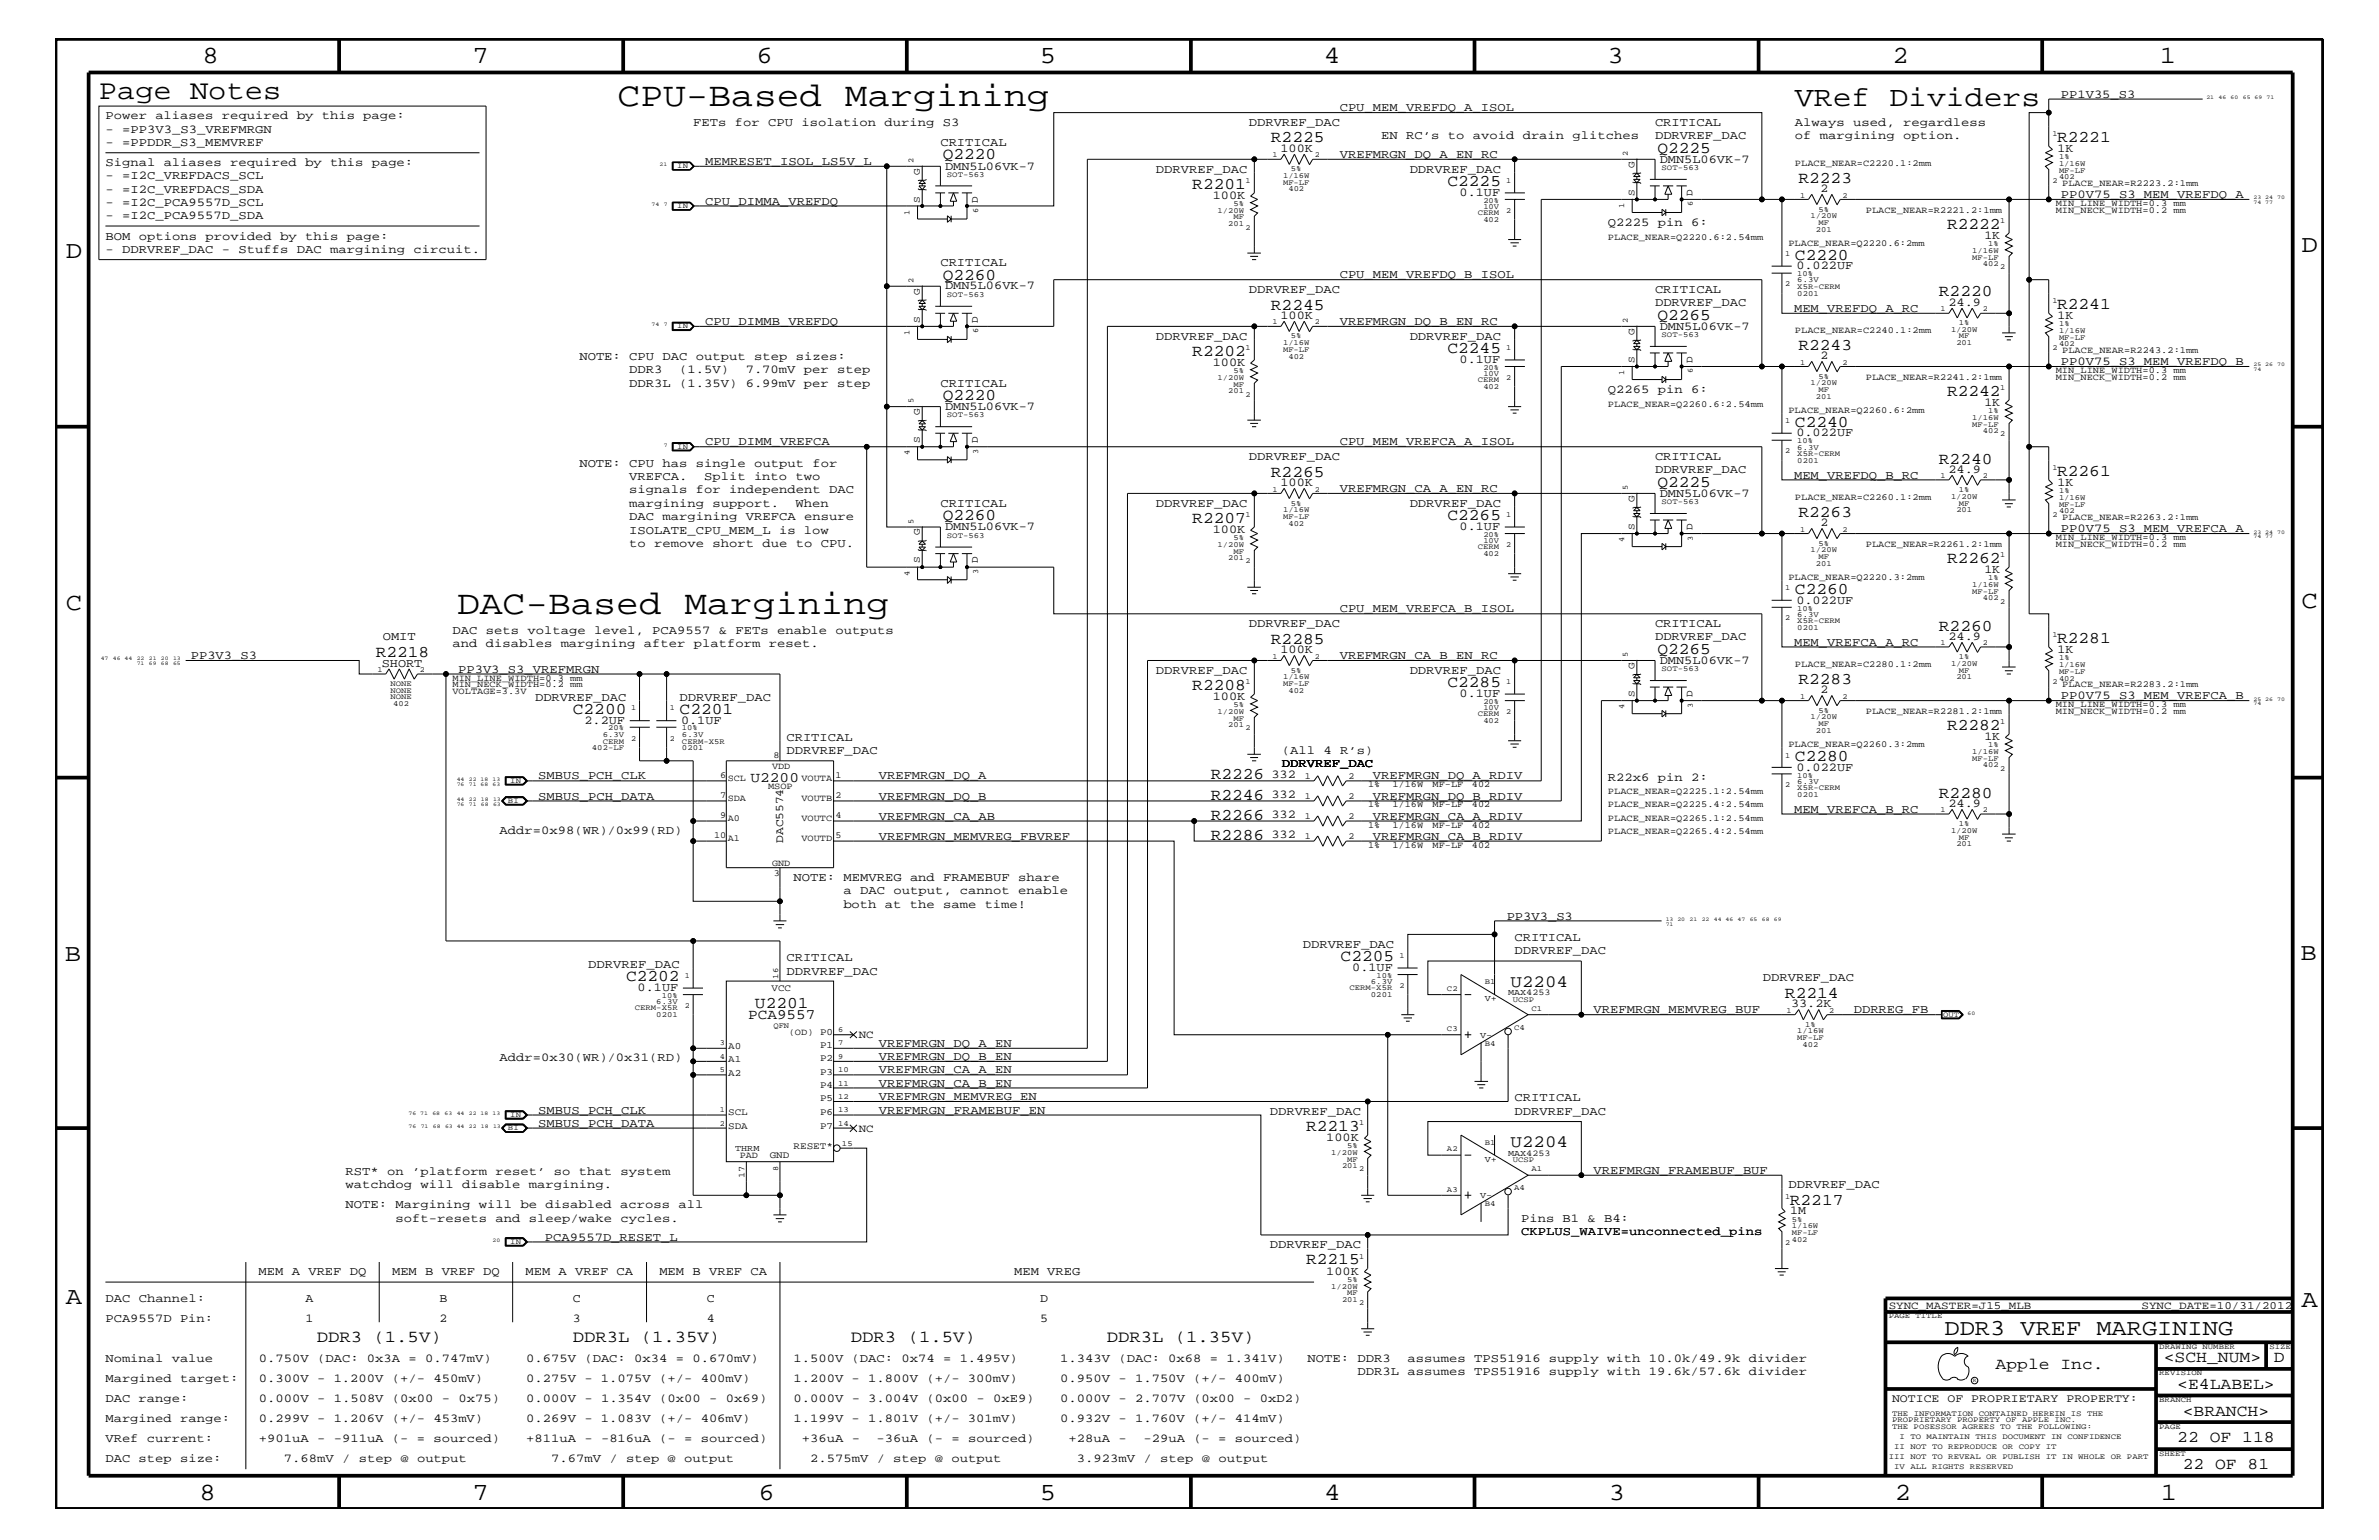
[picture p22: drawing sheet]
<svg xmlns="http://www.w3.org/2000/svg" width="432mm" height="279mm" viewBox="0 0 432 279" stroke-linecap="round" stroke-linejoin="round" font-family="sans-serif">
<defs><g id="words">
<g font-size="6.2">
<text x="112.1" y="19.2">CPU-Based Margining</text>
<text x="83" y="111.4">DAC-Based Margining</text>
</g>
<text font-size="5.2" x="325.8" y="19.2">VRef Dividers</text>
<text font-size="5" x="17.9" y="18">Page Notes</text>
<g font-size="4.5">
<text x="36.7" y="11.5">8</text>
<text x="85.8" y="11.5">7</text>
<text x="137.3" y="11.5">6</text>
<text x="188.7" y="11.5">5</text>
<text x="240.3" y="11.5">4</text>
<text x="291.8" y="11.5">3</text>
<text x="343.5" y="11.5">2</text>
<text x="392" y="11.5">1</text>
<text x="11.9" y="46.8">D</text>
<text x="417.7" y="45.7">D</text>
<text x="11.9" y="110.6">C</text>
<text x="417.7" y="110.3">C</text>
<text x="11.8" y="174.3">B</text>
<text x="417.6" y="174.2">B</text>
<text x="11.9" y="236.7">A</text>
<text x="417.7" y="237.1">A</text>
<text x="36.2" y="272.1">8</text>
<text x="85.8" y="272.1">7</text>
<text x="137.7" y="272.1">6</text>
<text x="188.7" y="272.1">5</text>
<text x="240.4" y="272.1">4</text>
<text x="292" y="272.1">3</text>
<text x="343.9" y="272.1">2</text>
<text x="392.2" y="272.1">1</text>
</g>
<text font-size="4.1" x="352.9" y="242.3">DDR3 VREF MARGINING</text>
<g font-size="3.1">
<text x="274.2" y="179">U2204</text>
<text x="274.2" y="208.1">U2204</text>
</g>
<g font-size="3">
<text x="171.1" y="28.9">Q2220</text>
<text x="230.7" y="25.9">R2225</text>
<text x="300.8" y="27.7">Q2225</text>
<text x="373.4" y="25.8">R2221</text>
<text x="216.4" y="34.2">R2201</text>
<text x="262.7" y="33.7">C2225</text>
<text x="326.4" y="33.1">R2223</text>
<text x="353.4" y="41.5">R2222</text>
<text x="325.8" y="47.1">C2220</text>
<text x="171.1" y="50.7">Q2260</text>
<text x="351.9" y="53.8">R2220</text>
<text x="230.7" y="56.2">R2245</text>
<text x="300.8" y="58">Q2265</text>
<text x="373.4" y="56.1">R2241</text>
<text x="216.4" y="64.5">R2202</text>
<text x="262.7" y="64">C2245</text>
<text x="326.4" y="63.4">R2243</text>
<text x="353.4" y="71.8">R2242</text>
<text x="171.1" y="72.6">Q2220</text>
<text x="325.8" y="77.4">C2240</text>
<text x="230.7" y="86.5">R2265</text>
<text x="300.8" y="88.3">Q2225</text>
<text x="351.9" y="84.1">R2240</text>
<text x="373.4" y="86.4">R2261</text>
<text x="171.1" y="94.3">Q2260</text>
<text x="216.4" y="94.9">R2207</text>
<text x="262.7" y="94.3">C2265</text>
<text x="326.4" y="93.8">R2263</text>
<text x="325.8" y="107.7">C2260</text>
<text x="353.4" y="102.1">R2262</text>
<text x="68.2" y="119.2">R2218</text>
<text x="230.7" y="116.8">R2285</text>
<text x="300.8" y="118.6">Q2265</text>
<text x="351.9" y="114.4">R2260</text>
<text x="373.4" y="116.7">R2281</text>
<text x="216.4" y="125.2">R2208</text>
<text x="262.7" y="124.7">C2285</text>
<text x="326.4" y="124.1">R2283</text>
<text x="104" y="129.6">C2200</text>
<text x="123.4" y="129.6">C2201</text>
<text x="353.4" y="132.4">R2282</text>
<text x="219.8" y="141.4">R2226</text>
<text x="325.8" y="138">C2280</text>
<text x="219.8" y="145.1">R2246</text>
<text x="219.8" y="148.7">R2266</text>
<text x="351.9" y="144.7">R2280</text>
<text x="219.8" y="152.3">R2286</text>
<text x="113.6" y="178">C2202</text>
<text x="243.3" y="174.4">C2205</text>
<text x="137" y="182.9">U2201</text>
<text x="324" y="181">R2214</text>
<text x="237.1" y="205.2">R2213</text>
<text x="324.9" y="218.6">R2217</text>
<text x="237.1" y="229.4">R2215</text>
<text x="57.5" y="243.5">DDR3 (1.5V)</text>
<text x="104" y="243.5">DDR3L (1.35V)</text>
<text x="154.4" y="243.5">DDR3 (1.5V)</text>
<text x="200.9" y="243.5">DDR3L (1.35V)</text>
<text x="362.2" y="248.4">Apple Inc.</text>
<text x="392.7" y="247.1">&lt;SCH_NUM&gt;</text>
<text x="395.2" y="252">&lt;E4LABEL&gt;</text>
<text x="412.7" y="247.1">D</text>
<text x="396.2" y="256.8">&lt;BRANCH&gt;</text>
<text x="395.2" y="261.6">22 OF 118</text>
<text x="396.2" y="266.6">22 OF 81</text>
</g>
<g font-size="2.6">
<text x="136.2" y="141.9">U2200</text>
<text x="135.8" y="184.9">PCA9557</text>
</g>
<g font-size="2.2">
<text x="374.1" y="17.7">PP1V35_S3</text>
<text x="19.1" y="21.6">Power aliases required by this page:</text>
<text x="125.8" y="22.9">FETs for CPU isolation during S3</text>
<text x="226.7" y="22.9">DDRVREF_DAC</text>
<text x="243.2" y="20.2">CPU_MEM_VREFDQ_A_ISOL</text>
<text x="300.4" y="22.9">CRITICAL</text>
<text x="325.8" y="22.9">Always used, regardless</text>
<text x="19.1" y="24.1">- =PP3V3_S3_VREFMRGN</text>
<text x="19.1" y="26.5">- =PPDDR_S3_MEMVREF</text>
<text x="128" y="29.9">MEMRESET_ISOL_LS5V_L</text>
<text x="170.7" y="26.5">CRITICAL</text>
<text x="232.4" y="27.5">100K</text>
<text x="243.2" y="28.6">VREFMRGN_DQ_A_EN_RC</text>
<text x="250.7" y="25.3">EN RC’s to avoid drain glitches</text>
<text x="300.4" y="25.3">DDRVREF_DAC</text>
<text x="301.2" y="29.5">DMN5L06VK-7</text>
<text x="325.8" y="25.3">of margining option.</text>
<text x="373.5" y="27.5">1K</text>
<text x="19.1" y="32.5">- =I2C_VREFDACS_SCL</text>
<text x="19.1" y="35">- =I2C_VREFDACS_SDA</text>
<text x="19.1" y="30.2">Signal aliases required by this page:</text>
<text x="171.5" y="30.8">DMN5L06VK-7</text>
<text x="209.8" y="31.4">DDRVREF_DAC</text>
<text x="255.9" y="31.4">DDRVREF_DAC</text>
<text x="264.9" y="35.6">0.1UF</text>
<text x="330.4" y="34.8">2</text>
<text x="374.1" y="35.9">PP0V75_S3_MEM_VREFDQ_A</text>
<text x="19.1" y="37.4">- =I2C_PCA9557D_SCL</text>
<text x="19.1" y="39.8">- =I2C_PCA9557D_SDA</text>
<text x="128" y="37.2">CPU_DIMMA_VREFDQ</text>
<text x="220.1" y="36.1">100K</text>
<text x="291.8" y="41">Q2225 pin 6:</text>
<text x="19.1" y="43.5">BOM options provided by this page:</text>
<text x="19.1" y="45.9">- DDRVREF_DAC - Stuffs DAC margining circuit.</text>
<text x="360.2" y="43.4">1K</text>
<text x="170.7" y="48.3">CRITICAL</text>
<text x="171.5" y="52.5">DMN5L06VK-7</text>
<text x="226.7" y="53.2">DDRVREF_DAC</text>
<text x="243.2" y="50.5">CPU_MEM_VREFDQ_B_ISOL</text>
<text x="300.4" y="53.2">CRITICAL</text>
<text x="326.1" y="48.9">0.022UF</text>
<text x="128" y="59">CPU_DIMMB_VREFDQ</text>
<text x="232.4" y="57.9">100K</text>
<text x="243.2" y="59">VREFMRGN_DQ_B_EN_RC</text>
<text x="300.4" y="55.6">DDRVREF_DAC</text>
<text x="301.2" y="59.8">DMN5L06VK-7</text>
<text x="325.6" y="56.6">MEM_VREFDQ_A_RC</text>
<text x="353.7" y="55.5">24.9</text>
<text x="373.5" y="57.9">1K</text>
<text x="105.2" y="65.3">NOTE: CPU DAC output step sizes:</text>
<text x="209.8" y="61.7">DDRVREF_DAC</text>
<text x="255.9" y="61.7">DDRVREF_DAC</text>
<text x="264.9" y="65.9">0.1UF</text>
<text x="330.4" y="65.1">2</text>
<text x="114.2" y="70.1">DDR3L (1.35V) 6.99mV per step</text>
<text x="114.2" y="67.7">DDR3</text>
<text x="123.3" y="67.7">(1.5V)</text>
<text x="135.3" y="67.7">7.70mV per step</text>
<text x="170.7" y="70.1">CRITICAL</text>
<text x="220.1" y="66.4">100K</text>
<text x="291.8" y="71.3">Q2265 pin 6:</text>
<text x="374.1" y="66.2">PP0V75_S3_MEM_VREFDQ_B</text>
<text x="171.5" y="74.4">DMN5L06VK-7</text>
<text x="360.2" y="73.7">1K</text>
<text x="128" y="80.8">CPU_DIMM_VREFCA</text>
<text x="226.7" y="83.5">DDRVREF_DAC</text>
<text x="243.2" y="80.8">CPU_MEM_VREFCA_A_ISOL</text>
<text x="300.4" y="83.5">CRITICAL</text>
<text x="326.1" y="79.2">0.022UF</text>
<text x="105.2" y="84.7">NOTE: CPU has single output for</text>
<text x="114.2" y="87.1">VREFCA.</text>
<text x="114.2" y="89.5">signals for independent DAC</text>
<text x="127.8" y="87.1">Split into two</text>
<text x="232.4" y="88.2">100K</text>
<text x="243.2" y="89.3">VREFMRGN_CA_A_EN_RC</text>
<text x="300.4" y="85.9">DDRVREF_DAC</text>
<text x="325.6" y="86.9">MEM_VREFDQ_B_RC</text>
<text x="353.7" y="85.8">24.9</text>
<text x="373.5" y="88.2">1K</text>
<text x="114.2" y="92">margining support.</text>
<text x="114.2" y="94.3">DAC margining VREFCA ensure</text>
<text x="144.4" y="92">When</text>
<text x="170.7" y="92">CRITICAL</text>
<text x="209.8" y="92">DDRVREF_DAC</text>
<text x="255.9" y="92">DDRVREF_DAC</text>
<text x="301.2" y="90.1">DMN5L06VK-7</text>
<text x="330.4" y="95.4">2</text>
<text x="114.2" y="96.8">ISOLATE_CPU_MEM_L is low</text>
<text x="114.2" y="99.3">to remove short due to CPU.</text>
<text x="171.5" y="96.2">DMN5L06VK-7</text>
<text x="220.1" y="96.7">100K</text>
<text x="264.9" y="96.2">0.1UF</text>
<text x="374.1" y="96.5">PP0V75_S3_MEM_VREFCA_A</text>
<text x="360.2" y="104">1K</text>
<text x="226.7" y="113.7">DDRVREF_DAC</text>
<text x="243.2" y="111.1">CPU_MEM_VREFCA_B_ISOL</text>
<text x="300.4" y="113.7">CRITICAL</text>
<text x="326.1" y="109.5">0.022UF</text>
<text x="34.6" y="119.6">PP3V3_S3</text>
<text x="69.5" y="116.2">OMIT</text>
<text x="82.1" y="115">DAC sets voltage level, PCA9557 &amp; FETs enable outputs</text>
<text x="82.1" y="117.4">and disables margining after platform reset.</text>
<text x="232.4" y="118.5">100K</text>
<text x="243.2" y="119.6">VREFMRGN_CA_B_EN_RC</text>
<text x="300.4" y="116.2">DDRVREF_DAC</text>
<text x="325.6" y="117.2">MEM_VREFCA_A_RC</text>
<text x="353.7" y="116.1">24.9</text>
<text x="373.5" y="118.5">1K</text>
<text x="69.3" y="120.9">SHORT</text>
<text x="83.1" y="122">PP3V3_S3_VREFMRGN</text>
<text x="209.8" y="122.3">DDRVREF_DAC</text>
<text x="255.9" y="122.3">DDRVREF_DAC</text>
<text x="301.2" y="120.4">DMN5L06VK-7</text>
<text x="330.4" y="125.8">2</text>
<text x="97.1" y="127.1">DDRVREF_DAC</text>
<text x="106.1" y="131.3">2.2UF</text>
<text x="123.4" y="127.1">DDRVREF_DAC</text>
<text x="123.6" y="131.3">0.1UF</text>
<text x="220.1" y="127">100K</text>
<text x="264.9" y="126.5">0.1UF</text>
<text x="374.1" y="126.9">PP0V75_S3_MEM_VREFCA_B</text>
<text x="142.7" y="134.4">CRITICAL</text>
<text x="142.7" y="136.8">DDRVREF_DAC</text>
<text x="232.7" y="136.8">(All 4 R’s)</text>
<text x="360.2" y="134.2">1K</text>
<text x="97.7" y="141.4">SMBUS_PCH_CLK</text>
<text x="159.5" y="141.4">VREFMRGN_DQ_A</text>
<text x="230.8" y="141.2">332</text>
<text x="232.7" y="139.2">DDRVREF_DAC</text>
<text x="249.2" y="141.4">VREFMRGN_DQ_A_RDIV</text>
<text x="291.8" y="141.7">R22x6 pin 2:</text>
<text x="326.1" y="139.8">0.022UF</text>
<text x="97.7" y="145.1">SMBUS_PCH_DATA</text>
<text x="159.5" y="148.7">VREFMRGN_CA_AB</text>
<text x="159.5" y="145.1">VREFMRGN_DQ_B</text>
<text x="230.8" y="144.8">332</text>
<text x="230.8" y="148.4">332</text>
<text x="249.2" y="145.1">VREFMRGN_DQ_B_RDIV</text>
<text x="249.2" y="148.7">VREFMRGN_CA_A_RDIV</text>
<text x="325.6" y="147.5">MEM_VREFCA_B_RC</text>
<text x="353.7" y="146.4">24.9</text>
<text x="90.7" y="151.3">Addr=0x98(WR)/0x99(RD)</text>
<text x="159.5" y="152.3">VREFMRGN_MEMVREG_FBVREF</text>
<text x="230.8" y="152.1">332</text>
<text x="249.2" y="152.3">VREFMRGN_CA_B_RDIV</text>
<text x="144" y="159.9">NOTE: MEMVREG and FRAMEBUF share</text>
<text x="153.1" y="164.7">both at the same time!</text>
<text x="153.1" y="162.2">a DAC output, cannot enable</text>
<text x="273.5" y="166.9">PP3V3_S3</text>
<text x="236.5" y="172">DDRVREF_DAC</text>
<text x="274.9" y="173.2">DDRVREF_DAC</text>
<text x="274.9" y="170.7">CRITICAL</text>
<text x="106.8" y="175.6">DDRVREF_DAC</text>
<text x="115.7" y="179.9">0.1UF</text>
<text x="142.7" y="176.8">DDRVREF_DAC</text>
<text x="142.7" y="174.4">CRITICAL</text>
<text x="245.4" y="176.2">0.1UF</text>
<text x="320" y="178">DDRVREF_DAC</text>
<text x="289.2" y="183.8">VREFMRGN_MEMVREG_BUF</text>
<text x="325.1" y="182.7">33.2K</text>
<text x="336.5" y="183.8">DDRREG_FB</text>
<text x="159.5" y="189.9">VREFMRGN_DQ_A_EN</text>
<text x="90.7" y="192.6">Addr=0x30(WR)/0x31(RD)</text>
<text x="159.5" y="197.2">VREFMRGN_CA_B_EN</text>
<text x="159.5" y="192.3">VREFMRGN_DQ_B_EN</text>
<text x="159.5" y="194.8">VREFMRGN_CA_A_EN</text>
<text x="97.7" y="202">SMBUS_PCH_CLK</text>
<text x="159.5" y="199.6">VREFMRGN_MEMVREG_EN</text>
<text x="159.5" y="202">VREFMRGN_FRAMEBUF_EN</text>
<text x="230.5" y="202.3">DDRVREF_DAC</text>
<text x="274.9" y="199.8">CRITICAL</text>
<text x="274.9" y="202.3">DDRVREF_DAC</text>
<text x="97.7" y="204.4">SMBUS_PCH_DATA</text>
<text x="240.7" y="207">100K</text>
<text x="62.7" y="215.6">watchdog will disable margining.</text>
<text x="62.7" y="213.2">RST* on ’platform reset’ so that system</text>
<text x="289.2" y="213">VREFMRGN_FRAMEBUF_BUF</text>
<text x="324.6" y="215.6">DDRVREF_DAC</text>
<text x="62.7" y="219.2">NOTE: Margining will be disabled across all</text>
<text x="71.8" y="221.7">soft-resets and sleep/wake cycles.</text>
<text x="276.1" y="221.7">Pins B1 &amp; B4:</text>
<text x="325" y="220.3">1M</text>
<text x="98.9" y="225.1">PCA9557D_RESET_L</text>
<text x="230.5" y="226.5">DDRVREF_DAC</text>
<text x="276.1" y="224.1">CKPLUS_WAIVE=unconnected_pins</text>
<text x="46.9" y="231.3">MEM A VREF DQ</text>
<text x="71.2" y="231.3">MEM B VREF DQ</text>
<text x="95.4" y="231.3">MEM A VREF CA</text>
<text x="119.7" y="231.3">MEM B VREF CA</text>
<text x="184.1" y="231.3">MEM VREG</text>
<text x="240.7" y="231.3">100K</text>
<text x="19.1" y="236.2">DAC Channel:</text>
<text x="19.1" y="239.9">PCA9557D Pin:</text>
<text x="55.5" y="239.9">1</text>
<text x="55.5" y="236.2">A</text>
<text x="79.8" y="236.2">B</text>
<text x="79.8" y="239.9">2</text>
<text x="104" y="236.2">C</text>
<text x="104" y="239.9">3</text>
<text x="128.3" y="236.2">C</text>
<text x="128.3" y="239.9">4</text>
<text x="188.8" y="236.2">D</text>
<text x="188.8" y="239.9">5</text>
<text x="19.1" y="250.7">Margined target:</text>
<text x="19.1" y="247.1">Nominal value</text>
<text x="47" y="250.7">0.300V - 1.200V (+/- 450mV)</text>
<text x="47" y="247.1">0.750V (DAC: 0x3A = 0.747mV)</text>
<text x="95.5" y="247.1">0.675V (DAC: 0x34 = 0.670mV)</text>
<text x="95.5" y="250.7">0.275V - 1.075V (+/- 400mV)</text>
<text x="144" y="247.1">1.500V (DAC: 0x74 = 1.495V)</text>
<text x="144" y="250.7">1.200V - 1.800V (+/- 300mV)</text>
<text x="192.4" y="247.1">1.343V (DAC: 0x68 = 1.341V)</text>
<text x="192.4" y="250.7">0.950V - 1.750V (+/- 400mV)</text>
<text x="237.3" y="247.1">NOTE: DDR3</text>
<text x="246.4" y="249.5">DDR3L assumes TPS51916 supply with 19.6k/57.6k divider</text>
<text x="255.5" y="247.1">assumes TPS51916 supply with 10.0k/49.9k divider</text>
<text x="19.1" y="254.4">DAC range:</text>
<text x="47" y="254.4">0.000V - 1.508V (0x00 - 0x75)</text>
<text x="95.5" y="254.4">0.000V - 1.354V (0x00 - 0x69)</text>
<text x="144" y="254.4">0.000V - 3.004V (0x00 - 0xE9)</text>
<text x="192.4" y="254.4">0.000V - 2.707V (0x00 - 0xD2)</text>
<text x="19.1" y="261.6">VRef current:</text>
<text x="19.1" y="258">Margined range:</text>
<text x="47" y="261.6">+901uA - -911uA (- = sourced)</text>
<text x="47" y="258">0.299V - 1.206V (+/- 453mV)</text>
<text x="95.5" y="261.6">+811uA - -816uA (- = sourced)</text>
<text x="95.5" y="258">0.269V - 1.083V (+/- 406mV)</text>
<text x="144" y="258">1.199V - 1.801V (+/- 301mV)</text>
<text x="145.5" y="261.6">+36uA -</text>
<text x="159.1" y="261.6">-36uA (- = sourced)</text>
<text x="192.4" y="258">0.932V - 1.760V (+/- 414mV)</text>
<text x="194" y="261.6">+28uA -</text>
<text x="207.5" y="261.6">-29uA (- = sourced)</text>
<text x="19.1" y="265.3">DAC step size:</text>
<text x="51.5" y="265.3">7.68mV / step @ output</text>
<text x="100" y="265.3">7.67mV / step @ output</text>
<text x="147" y="265.3">2.575mV / step @ output</text>
<text x="195.5" y="265.3">3.923mV / step @ output</text>
</g>
<g font-size="2.1">
<text x="142.2" y="152.9" transform="rotate(-90 142.2 152.9)">DAC5574</text>
<text x="343.4" y="254.4">NOTICE OF PROPRIETARY PROPERTY:</text>
</g>
<g font-size="2">
<text x="155.9" y="188.3">NC</text>
<text x="155.9" y="205.3">NC</text>
<text x="342.8" y="237.4">SYNC_MASTER=J15_MLB</text>
<text x="388.7" y="237.4">SYNC_DATE=10/31/2012</text>
</g>
<g font-size="1.8">
<text x="167" y="31.7" transform="rotate(-90 167 31.7)">G</text>
<text x="296.7" y="35.6" transform="rotate(-90 296.7 35.6)">S</text>
<text x="296.7" y="30.5" transform="rotate(-90 296.7 30.5)">G</text>
<text x="307.2" y="35.6" transform="rotate(-90 307.2 35.6)">D</text>
<text x="167" y="36.8" transform="rotate(-90 167 36.8)">S</text>
<text x="177.5" y="36.8" transform="rotate(-90 177.5 36.8)">D</text>
<text x="167" y="53.5" transform="rotate(-90 167 53.5)">G</text>
<text x="167" y="58.6" transform="rotate(-90 167 58.6)">S</text>
<text x="177.5" y="58.6" transform="rotate(-90 177.5 58.6)">D</text>
<text x="296.7" y="65.9" transform="rotate(-90 296.7 65.9)">S</text>
<text x="296.7" y="60.8" transform="rotate(-90 296.7 60.8)">G</text>
<text x="307.2" y="65.9" transform="rotate(-90 307.2 65.9)">D</text>
<text x="167" y="75.3" transform="rotate(-90 167 75.3)">G</text>
<text x="167" y="80.5" transform="rotate(-90 167 80.5)">S</text>
<text x="177.5" y="80.5" transform="rotate(-90 177.5 80.5)">D</text>
<text x="296.7" y="91.1" transform="rotate(-90 296.7 91.1)">G</text>
<text x="167" y="97.1" transform="rotate(-90 167 97.1)">G</text>
<text x="296.7" y="96.2" transform="rotate(-90 296.7 96.2)">S</text>
<text x="307.2" y="96.2" transform="rotate(-90 307.2 96.2)">D</text>
<text x="167" y="102.2" transform="rotate(-90 167 102.2)">S</text>
<text x="177.5" y="102.2" transform="rotate(-90 177.5 102.2)">D</text>
<text x="296.7" y="121.4" transform="rotate(-90 296.7 121.4)">G</text>
<text x="296.7" y="126.5" transform="rotate(-90 296.7 126.5)">S</text>
<text x="307.2" y="126.5" transform="rotate(-90 307.2 126.5)">D</text>
<text x="140" y="179.9">VCC</text>
<text x="132.2" y="190.3">A0</text>
<text x="148.8" y="190.2">P1</text>
<text x="132.2" y="192.7">A1</text>
<text x="132.2" y="195.2">A2</text>
<text x="148.8" y="192.6">P2</text>
<text x="148.8" y="195">P3</text>
<text x="148.8" y="197.5">P4</text>
<text x="132.2" y="202.4">SCL</text>
<text x="148.8" y="199.8">P5</text>
<text x="148.8" y="202.3">P6</text>
<text x="132.2" y="204.8">SDA</text>
<text x="144" y="208.4">RESET*</text>
<text x="148.8" y="204.8">P7</text>
<text x="139.7" y="210.2">GND</text>
</g>
<g font-size="1.7">
<text x="325.8" y="30.2">PLACE_NEAR=C2220.1:2mm</text>
<text x="374.3" y="33.7">PLACE_NEAR=R2223.2:1mm</text>
<text x="338.7" y="38.6">PLACE_NEAR=R2221.2:1mm</text>
<text x="373.1" y="38.6">MIN_NECK_WIDTH=0.2 mm</text>
<text x="373.1" y="37.4">MIN_LINE_WIDTH=0.3 mm</text>
<text x="291.8" y="43.5">PLACE_NEAR=Q2220.6:2.54mm</text>
<text x="324.6" y="44.6">PLACE_NEAR=Q2220.6:2mm</text>
<text x="325.8" y="60.4">PLACE_NEAR=C2240.1:2mm</text>
<text x="374.3" y="64">PLACE_NEAR=R2243.2:1mm</text>
<text x="338.7" y="68.9">PLACE_NEAR=R2241.2:1mm</text>
<text x="373.1" y="68.9">MIN_NECK_WIDTH=0.2 mm</text>
<text x="373.1" y="67.7">MIN_LINE_WIDTH=0.3 mm</text>
<text x="291.8" y="73.8">PLACE_NEAR=Q2260.6:2.54mm</text>
<text x="324.6" y="75">PLACE_NEAR=Q2260.6:2mm</text>
<text x="325.8" y="90.7">PLACE_NEAR=C2260.1:2mm</text>
<text x="374.3" y="94.3">PLACE_NEAR=R2263.2:1mm</text>
<text x="338.7" y="99.3">PLACE_NEAR=R2261.2:1mm</text>
<text x="373.1" y="98">MIN_LINE_WIDTH=0.3 mm</text>
<text x="373.1" y="99.3">MIN_NECK_WIDTH=0.2 mm</text>
<text x="324.6" y="105.3">PLACE_NEAR=Q2220.3:2mm</text>
<text x="82.1" y="125.9">VOLTAGE=3.3V</text>
<text x="82.1" y="124.7">MIN_NECK_WIDTH=0.2 mm</text>
<text x="82.1" y="123.5">MIN_LINE_WIDTH=0.3 mm</text>
<text x="325.8" y="121">PLACE_NEAR=C2280.1:2mm</text>
<text x="374.3" y="124.7">PLACE_NEAR=R2283.2:1mm</text>
<text x="338.7" y="129.6">PLACE_NEAR=R2281.2:1mm</text>
<text x="373.1" y="128.3">MIN_LINE_WIDTH=0.3 mm</text>
<text x="373.1" y="129.6">MIN_NECK_WIDTH=0.2 mm</text>
<text x="140.4" y="137.5">8</text>
<text x="324.6" y="135.6">PLACE_NEAR=Q2260.3:2mm</text>
<text x="130.7" y="141.2">6</text>
<text x="132.1" y="141.7">SCL</text>
<text x="139.4" y="143.2">MSOP</text>
<text x="140.1" y="139.5">VDD</text>
<text x="145.5" y="141.7">VOUTA</text>
<text x="151.6" y="141.2">1</text>
<text x="236.8" y="141.3">1</text>
<text x="244.8" y="141.3">2</text>
<text x="248.3" y="142.9">1%</text>
<text x="252.7" y="142.9">1/16W</text>
<text x="260" y="142.9">MF-LF</text>
<text x="267.2" y="142.9">402</text>
<text x="130.7" y="148.4">9</text>
<text x="130.7" y="144.8">7</text>
<text x="132.1" y="145.3">SDA</text>
<text x="132.1" y="149">A0</text>
<text x="145.5" y="149">VOUTC</text>
<text x="145.5" y="145.3">VOUTB</text>
<text x="151.6" y="144.8">2</text>
<text x="151.6" y="148.4">4</text>
<text x="236.8" y="144.9">1</text>
<text x="236.8" y="148.5">1</text>
<text x="244.8" y="144.9">2</text>
<text x="244.8" y="148.5">2</text>
<text x="248.3" y="146.5">1%</text>
<text x="252.7" y="146.5">1/16W</text>
<text x="260" y="146.5">MF-LF</text>
<text x="267.2" y="146.5">402</text>
<text x="291.8" y="144">PLACE_NEAR=Q2225.1:2.54mm</text>
<text x="291.8" y="146.5">PLACE_NEAR=Q2225.4:2.54mm</text>
<text x="291.8" y="149">PLACE_NEAR=Q2265.1:2.54mm</text>
<text x="129.6" y="152.1">10</text>
<text x="132.1" y="152.6">A1</text>
<text x="145.5" y="152.6">VOUTD</text>
<text x="151.6" y="152.1">5</text>
<text x="236.8" y="152.2">1</text>
<text x="244.8" y="152.2">2</text>
<text x="248.3" y="150.1">1%</text>
<text x="248.3" y="153.8">1%</text>
<text x="252.7" y="150.1">1/16W</text>
<text x="252.7" y="153.8">1/16W</text>
<text x="260" y="150.1">MF-LF</text>
<text x="260" y="153.8">MF-LF</text>
<text x="267.2" y="150.1">402</text>
<text x="267.2" y="153.8">402</text>
<text x="291.8" y="151.3">PLACE_NEAR=Q2265.4:2.54mm</text>
<text x="140.1" y="157.2">GND</text>
<text x="140.5" y="158.9">3</text>
<text x="143.2" y="187.7">(OD) P0</text>
<text x="134.3" y="210.2">PAD</text>
</g>
<g font-size="1.6">
<text x="269.5" y="181.6">V+</text>
<text x="273.7" y="180.5">MAX4253</text>
<text x="268.6" y="188.2">V-</text>
<text x="133.4" y="208.8">THRM</text>
<text x="273.7" y="209.7">MAX4253</text>
<text x="135.1" y="213.7" transform="rotate(-90 135.1 213.7)">17</text>
<text x="269.5" y="210.8">V+</text>
<text x="268.6" y="217.3">V-</text>
</g>
<g font-size="1.4">
<text x="165.8" y="29.5" transform="rotate(-90 165.8 29.5)">2</text>
<text x="231" y="28.6">1</text>
<text x="238.7" y="28.6">2</text>
<text x="295.5" y="28.3" transform="rotate(-90 295.5 28.3)">2</text>
<text x="372.5" y="24.7">1</text>
<text x="373.7" y="28.9">1%</text>
<text x="122.9" y="30.5">IN</text>
<text x="171.9" y="32">SOT-563</text>
<text x="226.1" y="33.1">1</text>
<text x="232.9" y="32.3">1/16W</text>
<text x="232.9" y="33.6">MF-LF</text>
<text x="233.8" y="34.7">402</text>
<text x="234.3" y="31.1">5%</text>
<text x="273.4" y="33.1">1</text>
<text x="301.6" y="30.8">SOT-563</text>
<text x="326.7" y="35.8">1</text>
<text x="334.4" y="35.8">2</text>
<text x="372.5" y="33.1">2</text>
<text x="373.7" y="32.5">402</text>
<text x="373.7" y="30.2">1/16W</text>
<text x="373.7" y="31.4">MF-LF</text>
<text x="122.9" y="37.8">IN</text>
<text x="165.1" y="39" transform="rotate(-90 165.1 39)">1</text>
<text x="177.5" y="38.7" transform="rotate(-90 177.5 38.7)">6</text>
<text x="221" y="38.6">1/20W</text>
<text x="222.9" y="41">201</text>
<text x="223.9" y="37.4">5%</text>
<text x="223.9" y="39.8">MF</text>
<text x="226.1" y="41.7">2</text>
<text x="268.2" y="39.1">CERM</text>
<text x="269.2" y="36.8">20%</text>
<text x="269.2" y="37.9">10V</text>
<text x="269.2" y="40.3">402</text>
<text x="273.4" y="38.6">2</text>
<text x="294.8" y="37.7" transform="rotate(-90 294.8 37.7)">1</text>
<text x="307.3" y="37.5" transform="rotate(-90 307.3 37.5)">6</text>
<text x="328.6" y="39.6">1/20W</text>
<text x="330.1" y="38.4">5%</text>
<text x="330.1" y="40.8">MF</text>
<text x="363.1" y="40.4">1</text>
<text x="324" y="46.5">1</text>
<text x="329.6" y="42">201</text>
<text x="358" y="45.9">1/16W</text>
<text x="358" y="47.1">MF-LF</text>
<text x="360.8" y="44.6">1%</text>
<text x="165.8" y="51.3" transform="rotate(-90 165.8 51.3)">2</text>
<text x="171.9" y="53.9">SOT-563</text>
<text x="324" y="51.9">2</text>
<text x="326.2" y="51.3">6.3V</text>
<text x="326.2" y="50.2">10%</text>
<text x="326.2" y="52.4">X5R-CERM</text>
<text x="326.2" y="53.6">0201</text>
<text x="359.9" y="48.3">402</text>
<text x="363.1" y="48.9">2</text>
<text x="122.9" y="59.5">IN</text>
<text x="231" y="58.9">1</text>
<text x="238.7" y="58.9">2</text>
<text x="295.5" y="58.6" transform="rotate(-90 295.5 58.6)">2</text>
<text x="352.2" y="56.4">1</text>
<text x="355.6" y="59">1%</text>
<text x="359.9" y="56.4">2</text>
<text x="372.5" y="55">1</text>
<text x="373.7" y="59.2">1%</text>
<text x="165.1" y="60.7" transform="rotate(-90 165.1 60.7)">1</text>
<text x="177.5" y="60.5" transform="rotate(-90 177.5 60.5)">6</text>
<text x="226.1" y="63.4">1</text>
<text x="232.9" y="62.6">1/16W</text>
<text x="232.9" y="63.9">MF-LF</text>
<text x="233.8" y="65.1">402</text>
<text x="234.3" y="61.4">5%</text>
<text x="273.4" y="63.4">1</text>
<text x="301.6" y="61.2">SOT-563</text>
<text x="354.1" y="60.2">1/20W</text>
<text x="355.1" y="62.6">201</text>
<text x="355.6" y="61.4">MF</text>
<text x="372.5" y="63.4">2</text>
<text x="373.7" y="62.9">402</text>
<text x="373.7" y="60.4">1/16W</text>
<text x="373.7" y="61.7">MF-LF</text>
<text x="221" y="68.9">1/20W</text>
<text x="222.9" y="71.3">201</text>
<text x="223.9" y="67.7">5%</text>
<text x="223.9" y="70.1">MF</text>
<text x="226.1" y="72">2</text>
<text x="268.2" y="69.4">CERM</text>
<text x="269.2" y="70.6">402</text>
<text x="269.2" y="68.2">10V</text>
<text x="269.2" y="67.1">20%</text>
<text x="273.4" y="68.9">2</text>
<text x="294.8" y="68" transform="rotate(-90 294.8 68)">1</text>
<text x="307.3" y="67.8" transform="rotate(-90 307.3 67.8)">6</text>
<text x="326.7" y="66.2">1</text>
<text x="328.6" y="69.9">1/20W</text>
<text x="330.1" y="68.7">5%</text>
<text x="330.1" y="71.1">MF</text>
<text x="334.4" y="66.2">2</text>
<text x="363.1" y="70.7">1</text>
<text x="165.8" y="73.2" transform="rotate(-90 165.8 73.2)">5</text>
<text x="171.9" y="75.7">SOT-563</text>
<text x="324" y="76.8">1</text>
<text x="329.6" y="72.3">201</text>
<text x="358" y="77.4">MF-LF</text>
<text x="358" y="76.2">1/16W</text>
<text x="360.8" y="75">1%</text>
<text x="122.9" y="81.4">IN</text>
<text x="165.1" y="82.6" transform="rotate(-90 165.1 82.6)">4</text>
<text x="177.5" y="82.3" transform="rotate(-90 177.5 82.3)">3</text>
<text x="324" y="82.2">2</text>
<text x="326.2" y="81.6">6.3V</text>
<text x="326.2" y="80.5">10%</text>
<text x="326.2" y="82.7">X5R-CERM</text>
<text x="326.2" y="83.9">0201</text>
<text x="359.9" y="78.6">402</text>
<text x="363.1" y="79.2">2</text>
<text x="231" y="89.2">1</text>
<text x="238.7" y="89.2">2</text>
<text x="295.5" y="88.9" transform="rotate(-90 295.5 88.9)">5</text>
<text x="352.2" y="86.7">1</text>
<text x="355.6" y="89.3">1%</text>
<text x="359.9" y="86.7">2</text>
<text x="372.5" y="85.3">1</text>
<text x="373.7" y="89.5">1%</text>
<text x="165.8" y="95" transform="rotate(-90 165.8 95)">5</text>
<text x="226.1" y="93.8">1</text>
<text x="232.9" y="92.9">1/16W</text>
<text x="232.9" y="94.2">MF-LF</text>
<text x="233.8" y="95.4">402</text>
<text x="234.3" y="91.7">5%</text>
<text x="273.4" y="93.8">1</text>
<text x="301.6" y="91.5">SOT-563</text>
<text x="354.1" y="90.5">1/20W</text>
<text x="355.1" y="92.9">201</text>
<text x="355.6" y="91.7">MF</text>
<text x="372.5" y="93.8">2</text>
<text x="373.7" y="93.2">402</text>
<text x="373.7" y="90.7">1/16W</text>
<text x="373.7" y="92">MF-LF</text>
<text x="171.9" y="97.6">SOT-563</text>
<text x="221" y="99.3">1/20W</text>
<text x="222.9" y="101.6">201</text>
<text x="223.9" y="98">5%</text>
<text x="223.9" y="100.4">MF</text>
<text x="268.2" y="99.7">CERM</text>
<text x="269.2" y="97.4">20%</text>
<text x="269.2" y="98.5">10V</text>
<text x="269.2" y="101">402</text>
<text x="273.4" y="99.3">2</text>
<text x="294.8" y="98.3" transform="rotate(-90 294.8 98.3)">4</text>
<text x="307.3" y="98.1" transform="rotate(-90 307.3 98.1)">3</text>
<text x="326.7" y="96.5">1</text>
<text x="328.6" y="100.2">1/20W</text>
<text x="330.1" y="101.4">MF</text>
<text x="330.1" y="99">5%</text>
<text x="334.4" y="96.5">2</text>
<text x="363.1" y="101">1</text>
<text x="165.1" y="104.4" transform="rotate(-90 165.1 104.4)">4</text>
<text x="177.5" y="104.2" transform="rotate(-90 177.5 104.2)">3</text>
<text x="226.1" y="102.2">2</text>
<text x="324" y="107.1">1</text>
<text x="329.6" y="102.6">201</text>
<text x="358" y="106.5">1/16W</text>
<text x="358" y="107.7">MF-LF</text>
<text x="360.8" y="105.3">1%</text>
<text x="324" y="112.6">2</text>
<text x="326.2" y="111.9">6.3V</text>
<text x="326.2" y="110.8">10%</text>
<text x="326.2" y="113.1">X5R-CERM</text>
<text x="359.9" y="108.9">402</text>
<text x="363.1" y="109.5">2</text>
<text x="231" y="119.5">1</text>
<text x="238.7" y="119.5">2</text>
<text x="295.5" y="119.2" transform="rotate(-90 295.5 119.2)">5</text>
<text x="326.2" y="114.2">0201</text>
<text x="352.2" y="117">1</text>
<text x="355.6" y="119.6">1%</text>
<text x="359.9" y="117">2</text>
<text x="372.5" y="115.6">1</text>
<text x="373.7" y="119.8">1%</text>
<text x="68.5" y="121.9">1</text>
<text x="70.9" y="124.4">NONE</text>
<text x="70.9" y="125.7">NONE</text>
<text x="76.2" y="121.9">2</text>
<text x="226.1" y="124.1">1</text>
<text x="232.9" y="123.2">1/16W</text>
<text x="232.9" y="124.4">MF-LF</text>
<text x="233.8" y="125.7">402</text>
<text x="234.3" y="122">5%</text>
<text x="273.4" y="124.1">1</text>
<text x="301.6" y="121.8">SOT-563</text>
<text x="354.1" y="120.8">1/20W</text>
<text x="355.1" y="123.2">201</text>
<text x="355.6" y="122">MF</text>
<text x="372.5" y="124.1">2</text>
<text x="373.7" y="123.5">402</text>
<text x="373.7" y="121">1/16W</text>
<text x="373.7" y="122.3">MF-LF</text>
<text x="70.9" y="126.9">NONE</text>
<text x="71.4" y="128">402</text>
<text x="114.6" y="128.9">1</text>
<text x="121.6" y="128.9">1</text>
<text x="221" y="129.6">1/20W</text>
<text x="222.9" y="131.9">201</text>
<text x="223.9" y="128.3">5%</text>
<text x="223.9" y="130.8">MF</text>
<text x="268.2" y="130">CERM</text>
<text x="269.2" y="131.3">402</text>
<text x="269.2" y="128.8">10V</text>
<text x="269.2" y="127.7">20%</text>
<text x="273.4" y="129.6">2</text>
<text x="294.8" y="128.6" transform="rotate(-90 294.8 128.6)">4</text>
<text x="307.3" y="128.4" transform="rotate(-90 307.3 128.4)">3</text>
<text x="326.7" y="126.8">1</text>
<text x="328.6" y="130.5">1/20W</text>
<text x="330.1" y="129.3">5%</text>
<text x="330.1" y="131.7">MF</text>
<text x="334.4" y="126.8">2</text>
<text x="363.1" y="131.3">1</text>
<text x="107.4" y="136.1">402-LF</text>
<text x="109.4" y="133.6">6.3V</text>
<text x="109.4" y="134.9">CERM</text>
<text x="110.4" y="132.5">20%</text>
<text x="114.6" y="134.4">2</text>
<text x="121.6" y="134.4">2</text>
<text x="123.8" y="132.5">10%</text>
<text x="123.8" y="136.1">0201</text>
<text x="123.8" y="134.9">CERM-X5R</text>
<text x="123.8" y="133.6">6.3V</text>
<text x="226.1" y="132.5">2</text>
<text x="324" y="137.4">1</text>
<text x="329.6" y="133">201</text>
<text x="358" y="136.8">1/16W</text>
<text x="360.8" y="135.6">1%</text>
<text x="92.6" y="142">IN</text>
<text x="324" y="142.9">2</text>
<text x="326.2" y="142.2">6.3V</text>
<text x="326.2" y="141.1">10%</text>
<text x="326.2" y="143.4">X5R-CERM</text>
<text x="358" y="138">MF-LF</text>
<text x="359.9" y="139.2">402</text>
<text x="363.1" y="139.8">2</text>
<text x="92.2" y="145.7">BI</text>
<text x="326.2" y="144.6">0201</text>
<text x="352.2" y="147.3">1</text>
<text x="355.6" y="149.9">1%</text>
<text x="359.9" y="147.3">2</text>
<text x="354.1" y="151.1">1/20W</text>
<text x="355.1" y="153.5">201</text>
<text x="355.6" y="152.3">MF</text>
<text x="254" y="173.8">1</text>
<text x="124.3" y="177.4">1</text>
<text x="141.2" y="177.6" transform="rotate(-90 141.2 177.6)">16</text>
<text x="244.9" y="179.7">CERM-X5R</text>
<text x="248.8" y="178.5">6.3V</text>
<text x="249.9" y="177.4">10%</text>
<text x="254" y="179.3">2</text>
<text x="262.6" y="179.9">C2</text>
<text x="269.5" y="178.6">B1</text>
<text x="115.2" y="183.3">CERM-X5R</text>
<text x="119.1" y="184.6">0201</text>
<text x="119.1" y="182.1">6.3V</text>
<text x="120.1" y="181">10%</text>
<text x="124.3" y="182.9">2</text>
<text x="248.8" y="181">0201</text>
<text x="274.6" y="181.8">UCSP</text>
<text x="278" y="183.5">C1</text>
<text x="324.3" y="183.8">1</text>
<text x="332" y="183.8">2</text>
<text x="352.7" y="184.4">OUT</text>
<text x="130.6" y="189.7">3</text>
<text x="140.4" y="186.5">QFN</text>
<text x="152.1" y="187.2">6</text>
<text x="152.1" y="189.7">7</text>
<text x="262.6" y="187.1">C3</text>
<text x="269.5" y="189.9">B4</text>
<text x="274.8" y="186.8">C4</text>
<text x="326.2" y="188.7">MF-LF</text>
<text x="326.2" y="187.5">1/16W</text>
<text x="327.2" y="189.9">402</text>
<text x="327.6" y="186.3">1%</text>
<text x="130.6" y="192.1">4</text>
<text x="130.6" y="194.5">5</text>
<text x="152.1" y="192.1">9</text>
<text x="152.1" y="194.5">10</text>
<text x="152.1" y="197">11</text>
<text x="92.6" y="202.6">IN</text>
<text x="130.6" y="201.8">1</text>
<text x="152.1" y="199.4">12</text>
<text x="152.1" y="201.8">13</text>
<text x="92.2" y="205.1">BI</text>
<text x="130.6" y="204.2">2</text>
<text x="152.1" y="204.2">14</text>
<text x="152.8" y="207.9">15</text>
<text x="241.6" y="209.6">1/20W</text>
<text x="244.5" y="208.3">5%</text>
<text x="246.7" y="204.1">1</text>
<text x="262.6" y="208.9">A2</text>
<text x="269.5" y="207.7">B1</text>
<text x="141.2" y="212.5" transform="rotate(-90 141.2 212.5)">8</text>
<text x="243.6" y="211.9">201</text>
<text x="244.5" y="210.8">MF</text>
<text x="246.7" y="212.5">2</text>
<text x="274.6" y="210.8">UCSP</text>
<text x="274.8" y="215.9">A4</text>
<text x="278" y="212.5">A1</text>
<text x="262.6" y="216.2">A3</text>
<text x="269.5" y="218.9">B4</text>
<text x="324" y="217.5">1</text>
<text x="325.2" y="221.7">5%</text>
<text x="92.6" y="225.7">IN</text>
<text x="324" y="225.9">2</text>
<text x="325.2" y="222.9">1/16W</text>
<text x="325.2" y="224.1">MF-LF</text>
<text x="325.2" y="225.3">402</text>
<text x="241.6" y="233.8">1/20W</text>
<text x="244.5" y="232.6">5%</text>
<text x="246.7" y="228.4">1</text>
<text x="243.6" y="236.2">201</text>
<text x="244.5" y="235">MF</text>
<text x="246.7" y="236.8">2</text>
<text x="342.8" y="239.2">PAGE TITLE</text>
<text x="391.9" y="244.7">DRAWING NUMBER</text>
<text x="411.9" y="244.7">SIZE</text>
<text x="391.9" y="249.5">REVISION</text>
<text x="343.4" y="256.8">THE INFORMATION CONTAINED HEREIN IS THE</text>
<text x="391.9" y="254.4">BRANCH</text>
<text x="343.4" y="258">PROPRIETARY PROPERTY OF APPLE INC.</text>
<text x="343.4" y="259.3">THE POSESSOR AGREES TO THE FOLLOWING:</text>
<text x="343.8" y="262.9">II NOT TO REPRODUCE OR COPY IT</text>
<text x="344.8" y="261.1">I TO MAINTAIN THIS DOCUMENT IN CONFIDENCE</text>
<text x="391.9" y="259.3">PAGE</text>
<text x="342.8" y="264.7">III NOT TO REVEAL OR PUBLISH IT IN WHOLE OR PART</text>
<text x="343.8" y="266.6">IV ALL RIGHTS RESERVED</text>
<text x="391.9" y="264.1">SHEET</text>
</g>
<g font-size="1">
<text x="400.5" y="18">21</text>
<text x="402.7" y="18">46</text>
<text x="404.9" y="18">60</text>
<text x="407.1" y="18">65 69</text>
<text x="411.4" y="18">71</text>
<text x="119.7" y="30.2">21</text>
<text x="118.3" y="37.4">74</text>
<text x="120.5" y="37.4">7</text>
<text x="409" y="36.2">23 24</text>
<text x="409" y="37">74 77</text>
<text x="413.3" y="36.2">70</text>
<text x="118.3" y="59.2">74</text>
<text x="120.5" y="59.2">7</text>
<text x="409" y="66.5">25 26</text>
<text x="409" y="67.3">74</text>
<text x="413.3" y="66.5">70</text>
<text x="120.5" y="81.1">7</text>
<text x="409" y="96.8">23 24</text>
<text x="409" y="97.6">74 77</text>
<text x="413.3" y="96.8">70</text>
<text x="18.3" y="119.8">47</text>
<text x="20.5" y="119.8">46 44</text>
<text x="24.8" y="119.8">22</text>
<text x="27" y="119.8">21</text>
<text x="29.2" y="119.8">20</text>
<text x="31.4" y="119.8">13</text>
<text x="24.8" y="120.7">71</text>
<text x="27" y="120.7">69</text>
<text x="29.2" y="120.7">68</text>
<text x="31.4" y="120.7">65</text>
<text x="409" y="127.1">25 26</text>
<text x="409" y="128">74</text>
<text x="413.3" y="127.1">70</text>
<text x="82.9" y="141.7">44</text>
<text x="82.9" y="142.5">76</text>
<text x="85.1" y="141.7">22 18</text>
<text x="85.1" y="142.5">71 68</text>
<text x="89.4" y="141.7">13</text>
<text x="89.4" y="142.5">63</text>
<text x="82.9" y="146.2">76</text>
<text x="82.9" y="145.3">44</text>
<text x="85.1" y="146.2">71</text>
<text x="85.1" y="145.3">22</text>
<text x="87.3" y="146.2">68</text>
<text x="87.3" y="145.3">18</text>
<text x="89.5" y="145.3">13</text>
<text x="89.5" y="146.2">63</text>
<text x="302.3" y="167.1">13 20</text>
<text x="306.7" y="167.1">21</text>
<text x="308.9" y="167.1">22</text>
<text x="311.1" y="167.1">44 46</text>
<text x="315.4" y="167.1">47</text>
<text x="317.6" y="167.1">65</text>
<text x="319.8" y="167.1">68</text>
<text x="322" y="167.1">69</text>
<text x="302.3" y="168">71</text>
<text x="357.1" y="184.1">60</text>
<text x="74.2" y="202.3">76 71</text>
<text x="78.5" y="202.3">68</text>
<text x="80.7" y="202.3">63</text>
<text x="82.9" y="202.3">44</text>
<text x="85.1" y="202.3">22 18</text>
<text x="89.4" y="202.3">13</text>
<text x="74.2" y="204.7">76</text>
<text x="76.4" y="204.7">71</text>
<text x="78.6" y="204.7">68</text>
<text x="80.8" y="204.7">63 44</text>
<text x="85.1" y="204.7">22</text>
<text x="87.3" y="204.7">18</text>
<text x="89.5" y="204.7">13</text>
<text x="89.4" y="225.3">20</text>
<text x="358.1" y="250.7">R</text>
</g>
</g></defs>
<g fill="none" stroke="#000" stroke-width=".18">
<path d="M17.9 19.2h70.3v27.9h-70.3zM399.8 18h-27.9v2.4M19.1 27.7h67.9M122 36.7h3.3l.7 .7-.7 .7h-3.3zM122 29.4h3.3l.7 .8-.7 .6h-3.3zM122.1 38h3.1M122.1 29.4v1.4M122.1 36.7v1.4M122.1 36.8h3.1M122.1 30.8h3.1M122.1 29.5h3.1M122.2 29.5v1.3"/>
<path d="M122.2 36.8v1.2M125.2 36.8l.7 .6-.7 .6M125.2 36.7l.8 .7M125.2 36.8l.6 .6M125.2 29.5l.7 .7-.7 .6M125.2 29.4l.8 .8M125.2 29.5l.6 .7M125.8 37.4l-.6 .6M125.8 30.2l-.6 .6M125.8 30.2h35.2M126 37.4l-.8 .7M126 30.2l-.8 .6"/>
<path d="M166.6 37.3l-.1 2.4h5.5M166.6 34.2l.2 .2 1.3 .1M167.4 34.4l.6-.7h-1.2l.6 .7v3M167.4 33.3v.4M167.5 30.1l-.1 2.6 .6 .6h-1.2l.6-.6M168.1 32.5l-.1 .2-1.4 .1M169.8 33.7h6.6M169.8 35h1.7M170.7 33.7v-3.5h-9.7v21.7M170.7 35v2.4M172 39.1l.6 .6-.6 .6zM172.1 35h1.9"/>
<path d="M172.6 39.1v1.2M173.1 36.5v.9h-47.3M173.1 35l.6 1.5h-1.2zM174.6 35h1.8M175.5 35v4.7h-2.9M227.7 28.9h-30.3v161.3h-46.1M237.7 29.8l-1-1.8-.9 1.8-.8-1.8-1 1.8-.9-1.8-.6 .9h-4.8v6.1l-.7 .6 1.3 .6-1.3 .6 1.3 .6-1.3 .6 1.3 .6-.6 .6v6.7M273.1 35h3.7M273.1 36.2h3.7M274.9 28.9h-36.6l-.6 1M274.9 36.2v7.3M296.3 36.1l-.1 2.5h5.5"/>
<path d="M296.3 33l1.4 .1 .2 .2M297.1 33.1l.6-.6h-1.2l.6 .6v3.1M297.1 32v.5M297.2 28.8l-.1 2.6 .6 .6h-1.2l.6-.6M297.9 31.4h-1.4l-.2 .2M299.5 33.7h1.7M299.5 32.5h6.7M300.4 32.5v-3.6h-25.5v6.1M300.4 33.7v2.5M301.7 38l.6 .6-.6 .5zM301.8 33.7h1.9M302.3 38v1.1"/>
<path d="M302.8 35.2v1h-23.1v105.5h-35.4l-.6 .9-.9-1.9-.9 1.9-.9-1.9-.9 1.9-.9-1.9-.7 1h-87.2M302.8 33.7l.6 1.5h-1.2zM304.3 33.7h1.9M305.2 36.2h18.2M305.2 33.7v4.9h-2.9M319.8 36.2v-15.8h-128.5v17h-15.8M333.4 37.2l.6-1h30.7v6.1l-.7 .6 1.3 .6-1.3 .6 1.3 .5-1.3 .7 1.3 .6-.6 .6v13.9M333.4 37.1l-.9-1.9-.9 1.9-.9-1.9-.9 1.9-1-1.9-.5 1h-4.9v12.1M364.7 36.2h7.2v-5.4l-.6-.6 1.2-.7-1.2-.6 1.2-.6-1.2-.6 1.2-.6-.6-.6v-6.1h-3.6v30.3h3.6v6.1l.6 .6-1.2 .6 1.2 .6-1.2 .6 1.2 .6-1.2 .6 .6 .7v5.4h-7.2M371.9 36.2h36.4M19.1 41h67.9M122 58.4h3.3l.7 .8-.7 .8h-3.3z"/>
<path d="M122.2 58.6h3l.6 .6-.6 .6h-3zM125.2 58.5h-3.1v1.4h3.1M125.2 58.5l.7 .7-.7 .7M125.2 58.5l.8 .7M126 59.2l-.8 .7M166.6 59.1l-.1 2.5h5.5M166.6 56.1l1.4 .1 .1 .1M167.4 56.2l.6-.6h-1.2l.6 .6v3M167.4 55.1v.5M167.5 51.8l-.1 2.7 .6 .6h-1.2l.6-.6M168.1 54.4l-1.3 .1-.2 .1M169.8 55.6h6.6"/>
<path d="M169.8 56.8h1.7M170.7 55.6v-3.7h-9.7v21.9M170.7 56.8v2.4M172.1 56.8h1.9M173.1 58.3v.9h-47.3M173.1 56.8l.6 1.5h-1.2zM174.6 56.8h1.8M175.5 59.2h15.8v-8.5h128.5v15.8M175.5 56.8v4.8h-2.9M226.4 45.9h2.5M226.9 46.5h1.4M227.2 47.1h.8"/>
<path d="M227.7 59.2v6.1l-.7 .6 1.3 .6-1.3 .6 1.3 .6-1.3 .7 1.3 .5-.6 .6v6.7M273.7 43.5h2.4M274.2 44.1h1.5M274.6 44.6h.7M274.9 59.2h-36.6l-.6 1M297.2 59.1l-.1 2.7 .6 .5h-1.2l.6-.5M321.6 49.6h3.6M321.6 48.3h3.6M323.4 49.6v7.2h30.3l.6-.9 1 1.8 .8-1.8 .9 1.8 1-1.8 .9 1.8M364.7 56.8h-5.2l-.6 1M368.3 50.7v30.4M166.6 77.9l1.4 .1 .1 .2"/>
<path d="M167.4 78l.6-.6h-1.2l.6 .6v3.1M167.4 76.9v.5M167.5 73.7l-.1 2.6 .6 .6h-1.2l.6-.6M168.1 76.2l-1.5 .2M169.8 77.4h6.6M169.8 78.6h1.7M170.7 77.4v-3.6h-9.7v21.8h9.7v3.7M170.7 78.6v2.5M172 61l.6 .6-.6 .6zM172.1 78.6h1.9M172.6 61v1.2M173.1 78.6l.6 1.5h-1.2z"/>
<path d="M174.6 78.6h1.8M175.5 78.6v4.8h-2.9M226.4 76.2h2.5M226.9 76.8h1.4M227.2 77.4h.8M237.7 60.1l-1-1.8-.9 1.8-.8-1.8-1 1.8-.9-1.8-.6 .9h-31.5v133.4h-49.7M273.1 66.5h3.7M273.1 65.3h3.7M273.7 73.8h2.4M274.2 74.4h1.5M274.6 75h.7M274.9 66.5v7.3"/>
<path d="M296.3 66.4l-.1 2.5h5.5M296.3 63.4h1.4l.2 .2M297.1 63.4l.6-.5h-1.2l.6 .5v3.1M297.1 62.3v.6M297.9 61.7l-1.4 .1-.2 .1M299.5 62.9h6.7M299.5 64h1.7M300.4 62.9v-3.7h-25.5v6.1M300.4 64v2.5M301.7 68.3l.6 .6-.6 .6zM301.8 64h1.9M302.3 68.3v1.2"/>
<path d="M302.8 65.6v.9h-19.4v78.8h-39.1l-.6 .9-.9-1.8-.9 1.8-.9-1.8-.9 1.8-.9-1.8-.7 .9h-87.2M302.8 64l.6 1.6h-1.2zM304.3 64h1.9M305.2 64v4.9h-2.9M305.2 66.5h18.2M321.6 78.6h3.6M321.6 79.9h3.6M323.4 79.9v7.2h30.3l.6-.9 1 1.8 .8-1.8 .9 1.8 1-1.8 .9 1.8M333.4 67.4l-.9-1.8-.9 1.8-.9-1.8-.9 1.8-1-1.8-.5 .9h-4.9v12.1M363.4 60.4h2.4M363.9 61.1h1.4M364.2 61.7h.8"/>
<path d="M364.7 66.5v6.1l-.7 .6 1.3 .6-1.3 .6 1.3 .6-1.3 .6 1.3 .6-.6 .6v10.3M364.7 66.5h-30.7l-.6 1M371.9 66.5h36.4M122 80.3h3.3l.7 .8-.7 .7h-3.3zM122.2 80.5h3l.6 .6-.6 .5h-3zM125.2 80.4h-3.1v1.3h3.1M125.2 80.4l.7 .7-.7 .6M125.2 80.4l.8 .7M125.8 81.1h31.5M126 81.1l-.8 .6M166.6 81l-.1 2.4h5.5M166.6 99.7l.2 .2h1.3"/>
<path d="M167.4 99.9l.6-.6h-1.2l.6 .6v3M167.4 98.7v.6M167.5 95.5l-.1 2.7 .6 .5h-1.2l.6-.5M168.1 98l-.1 .2h-1.4M169.8 99.3h6.6M172 82.8l.6 .6-.6 .6zM172.6 82.8v1.2M173.1 80.1v1h-15.8v21.8h15.8v-.9M175.5 81.1h144.3v15.7M227.7 89.5h-23.1v105.5h-53.3M237.7 90.5l-1-1.9-.9 1.9-.8-1.9-1 1.9-.9-1.9-.6 .9h-4.8v6.1l-.7 .6 1.3 .6-1.3 .6 1.3 .6-1.3 .7 1.3 .6-.6 .6v6.6M237.7 90.5l.6-1h62.1v3.7"/>
<path d="M273.1 95.6h3.7M273.1 96.8h3.7M274.9 89.5v6.1M274.9 96.8v7.3M296.3 96.7l-.1 2.5h5.5M296.3 93.7l1.4 .1 .2 .1M297.1 93.8l.6-.6h-1.2l.6 .6v3M297.1 92.7v.5M297.2 89.4l-.1 2.7 .6 .6h-1.2l.6-.6M297.9 92l-1.4 .1-.2 .1M299.5 93.2h6.7M299.5 94.3h1.7"/>
<path d="M300.4 94.3v2.5M301.7 98.6l.6 .6-.6 .6zM301.8 94.3h1.9M302.3 98.6v1.2M302.8 95.9v.9h-15.8v52.2h-42.7l-.6 .9-.9-1.9-.9 1.9-.9-1.9-.9 1.9-.9-1.9-.7 1h-87.2M302.8 94.3l.6 1.6h-1.2zM304.3 94.3h1.9M305.2 94.3v4.9h-2.9M305.2 96.8h18.2M358.9 88.1l.6-1h5.2v3.6M363.4 90.7h2.4M363.9 91.4h1.4"/>
<path d="M364.2 92h.8M364.7 96.8h7.2v-5.4l-.6-.7 1.2-.6-1.2-.6 1.2-.6-1.2-.6 1.2-.6-.6-.6v-6h-3.6v30.3h3.6v6l.6 .7-1.2 .5 1.2 .6-1.2 .6 1.2 .6-1.2 .6 .6 .7v5.4h-7.2M364.7 96.8v6.1l-.7 .6 1.3 .6-1.3 .6 1.3 .6-1.3 .6 1.3 .6-.6 .6v13.9M364.7 96.8h-30.7l-.6 .9-.9-1.8-.9 1.8-.9-1.8-.9 1.8-1-1.8-.5 .9h-4.9v12.1M371.9 96.8h36.4M33.7 119.8h31.5v2.5h4.8l.6-.9 .9 1.8 1-1.8 .9 1.8 .9-1.8 .9 1.8 .6-.9h40.3M166.6 102.8l-.1 2.4h5.5M169.8 100.4h1.7M170.7 100.4v2.5M172 104.6l.6 .6-.6 .7zM172.1 100.4h1.9M172.6 104.6v1.3"/>
<path d="M173.1 100.4l.6 1.6h-1.2zM174.6 100.4h1.8M175.5 102.9h15.8v8.5h128.5v15.7h-14.6M175.5 100.4v4.8h-2.9M226.4 106.5h2.5M226.9 107.1h1.4M227.2 107.7h.8M227.7 119.8v6.1l-.7 .6 1.3 .6-1.3 .6 1.3 .6-1.3 .6 1.3 .7-.6 .6v6.6M273.7 104.1h2.4M274.2 104.7h1.5M274.6 105.3h.7M274.9 119.8h-36.6l-.6 1"/>
<path d="M297.2 119.7l-.1 2.7 .6 .6h-1.2l.6-.6M321.6 110.2h3.6M321.6 108.9h3.6M323.4 110.2v7.2h30.3l.6-.9 1 1.8 .8-1.8 .9 1.8 1-1.8 .9 1.8M364.7 117.4h-5.2l-.6 1M80.9 122.3v48.4h44.9M114.3 131.9h3.6M114.3 130.8h3.6M116.1 131.9v6.1h4.9M119.1 131.9h3.7M119.1 130.8h3.7M121 131.9v6.1h4.8v11"/>
<path d="M121 130.8v-8.5h20.6v15.7M121 122.3h-4.9v8.5M131.8 138h19.5v19.4h-19.5zM226.4 136.8h2.5M226.9 137.4h1.4M227.2 138h.8M237.7 120.8l-1-1.9-.9 1.9-.8-1.9-1 1.9-.9-1.9-.6 .9h-24.2v77.6h-57M273.1 127.1h3.7M273.1 125.9h3.7M273.7 134.4h2.4M274.2 135h1.5M274.6 135.6h.7"/>
<path d="M274.9 127.1v7.3M296.3 127l-.1 2.5h5.5M296.3 124l1.4 .1 .2 .1M297.1 124.1l.6-.6h-1.2l.6 .6v3M297.1 123v.5M297.9 122.3l-1.4 .1-.2 .1M299.5 123.5h6.7M299.5 124.7h1.7M300.4 123.5v-3.7h-25.5v6.1M300.4 124.7v2.4M301.7 128.9l.6 .6-.6 .6zM301.8 124.7h1.9"/>
<path d="M302.3 128.9v1.2M302.8 126.2v.9h-12.1v25.5h-46.4l-.6 .9-.9-1.8-.9 1.8-.9-1.8-.9 1.8-.9-1.8-.7 .9h-21.8v-3.6M302.8 124.7l.6 1.5h-1.2zM304.3 124.7h1.9M305.2 124.7v4.8h-2.9M319.8 127.1h8.5l.5-.9 1 1.8 .9-1.8 .9 1.8 .9-1.8 .9 1.8 .6-.9h30.7v6.1l-.7 .6 1.3 .6-1.3 .6 1.3 .6-1.3 .6 1.3 .6-.6 .6v10.3M321.6 139.2h3.6M323.4 127.1v12.1M363.4 121h2.4M363.9 121.7h1.4M364.2 122.3h.8M371.9 127.1h36.4"/>
<path d="M91 145.3l.8-.7h3.2l.8 .7-.8 .8h-3.2zM91.2 145.3l.7-.7h3l.7 .7-.7 .7h-3zM91.3 145.3l.6-.6h3l.6 .6-.6 .6h-3zM91.7 140.9h3.3l.8 .8-.8 .7h-3.3zM91.8 144.6h3.1l.8 .7-.8 .7h-3.1l-.7-.7zM91.9 141.1h3l.6 .6-.6 .6h-3zM94.9 141h-3.1v1.4h3.1M94.9 141l.7 .7-.7 .7M94.9 141l.8 .7-.8 .7M95.5 141.7h36.3M95.5 145.3h36.3M131.8 152.6h-6v10.9h15.8v-6.1"/>
<path d="M131.8 149h-6v3.6M151.3 152.6h61.8v35.1h52.1M321.6 140.4h3.6M323.4 140.4v7.3h30.3l.6-.9 1 1.8 .8-1.8 .9 1.8 1-1.8 .9 1.8M358.9 148.7l.6-1h5.2v3.6M363.4 151.3h2.4M363.9 152h1.4M364.2 152.6h.8M124 179.3h3.6M131.8 178h19.5v32.8h-19.5zM140.4 167.1h2.3M140.8 167.8h1.5"/>
<path d="M141.2 168.3h.7M141.6 178v-7.3h-15.8v8.6M141.6 163.5v3.6M253.7 176.8h3.6M253.7 175.6h3.6M255.5 176.8v7.3M265.2 176.8l12.2 7.3-12.2 7.3zM271.3 169.5v11M301.6 167.1h-30.3v2.4h-15.8v6.1M124 180.5h3.6M125.8 180.5v9.7h6M125.8 190.2v2.4"/>
<path d="M125.8 195v21.9h9.7M131.8 192.6h-6v2.4h6M151.3 199.8h96.9v6.1l-.5 .6 1.1 .6-1.1 .6 1.1 .6-1.1 .6 1.1 .7-.6 .6v6.7M151.3 187.7h3.6M154.3 187.1l1.2 1.2M155.5 187.1l-1.2 1.2M251.9 187.7v29.2h13.3M254.3 184.1h2.4M254.8 184.7h1.5M255.2 185.3h.7M265.2 180.5h-6v-6.1h27.8v9.7h38.8l.7-.9 .8 1.8 1-1.8 .9 1.8 .9-1.8 .9 1.8 .6-.9h20.9M265.9 180.5h1.1"/>
<path d="M265.9 187.7h1.1M266.4 187.1v1.2M267.6 196.2h2.5M268.1 196.8h1.5M268.5 197.4h.7M268.8 189.2v7M273.7 187.7v12.1h-25.5M277.4 184.1h9.6M352.4 183.3h3.2l.8 .8-.8 .8h-3.2zM352.4 183.4h3.2l.7 .7-.7 .7h-3.2M352.5 183.5h3l.6 .6-.6 .6h-3M352.5 183.4v1.4"/>
<path d="M355.5 183.4l.7 .7-.7 .7M91 204.7l.8-.8h3.2l.8 .8-.8 .7h-3.2zM91.1 204.7l.7-.7h3.1l.8 .7-.8 .7h-3.1zM91.7 201.5h3.3l.8 .8-.8 .8h-3.3zM91.8 201.5v1.5h3.1l.8-.7-.8-.8M91.8 202.9h3.1M91.8 201.6h3.1l.7 .7-.7 .6M94.9 204.1h-3l-.6 .6 .6 .6h3M94.9 204.1h-3l-.7 .6 .7 .6h3M94.9 204.1l.7 .6-.7 .6M94.9 204.1l.6 .6-.6 .6M95.5 202.3l-.6-.6h-3v1.2"/>
<path d="M95.5 202.3h36.3M95.5 204.7h36.3M95.5 202.3l-.6 .6M135.5 210.8v6.1h6.1M141.6 210.8v9.6M151.3 202.3h77.6v21.8h44.8v-7.2M151.3 204.7h3.6M152.5 208.3h4.8v17h-61.8M154.3 204.1l1.2 1.2M155.5 204.1l-1.2 1.2M247.1 216.9h2.3M247.5 217.5h1.5"/>
<path d="M247.9 218h.7M265.2 205.9l12.2 7.3-12.2 7.2zM265.2 209.6h-6v-6.1h27.8v9.7h36.4v6l.6 .6-1.2 .6 1.2 .7-1.2 .6 1.2 .6-1.2 .6 .6 .6v6.7M265.9 216.9h1.1M265.9 209.6h1.1M266.4 216.2v1.3M268.8 218.3v3.4M271.3 205.9v3.7M277.4 213.2h9.6M19.1 232.6h219.4M44.6 229v37.6M68.8 229v10.9"/>
<path d="M91.7 224.6h3.3l.8 .7-.8 .8h-3.3zM91.8 224.6h3.1l.7 .7-.7 .7M91.8 224.6v1.4h3.1M91.9 224.7h3l.6 .6-.6 .6h-3zM93 229v10.9M94.9 224.6l.8 .7-.8 .7M117.3 229v10.9M140.4 220.4h2.3M140.8 221.1h1.5M141.2 221.7h.7M141.6 229v37.6M248.2 224.1v6.1l-.5 .5 1.1 .6-1.1 .7 1.1 .6-1.1 .6 1.1 .6-.6 .6v6.7"/>
<path d="M322.2 230.2h2.4M322.7 230.7h1.4M323 231.3h.8M247.1 241.1h2.3M247.5 241.7h1.5M247.9 242.3h.7M352.3 246.1a1.72 1.72 0 0 1 2.5 0 1.69 1.69 0 0 1 2.4 0M352.4 246a3.2 3.2 0 0 0 .4 4.3l.8 .1 .4-.2M354 250.2l.7-.3 .7 .3M355.2 250.2l.7 .2 .7-.2M355.3 244.4v.3a1.18 1.18 0 0 1-.6 1.1M355.4 244.4a.99 .99 0 0 0-.6 1.4"/>
<path d="M357.2 246a1.04 1.04 0 0 0-.7 1 1.04 1.04 0 0 0 .7 1M357.3 248l.1 .7a2.11 2.11 0 0 1-.6 1.5"/>
<circle cx="161" cy="30.2" r=".42"/>
<circle cx="167.4" cy="37.4" r=".25"/>
<circle cx="170.7" cy="37.4" r=".25"/>
<circle cx="175.5" cy="37.4" r=".25"/>
<circle cx="227.7" cy="28.9" r=".42"/>
<circle cx="274.9" cy="28.9" r=".42"/>
<circle cx="297.1" cy="36.2" r=".25"/>
<circle cx="300.4" cy="36.2" r=".25"/>
<circle cx="305.2" cy="36.2" r=".25"/>
<circle cx="319.8" cy="36.2" r=".42"/>
<circle cx="323.4" cy="36.2" r=".42"/>
<circle cx="364.7" cy="36.2" r=".42"/>
<circle cx="371.9" cy="20.4" r=".42"/>
<circle cx="371.9" cy="36.2" r=".42"/>
<circle cx="161" cy="51.9" r=".42"/>
<circle cx="167.4" cy="59.2" r=".25"/>
<circle cx="170.7" cy="59.2" r=".25"/>
<circle cx="175.5" cy="59.2" r=".25"/>
<circle cx="227.7" cy="59.2" r=".42"/>
<circle cx="274.9" cy="59.2" r=".42"/>
<circle cx="364.7" cy="56.8" r=".42"/>
<circle cx="368.3" cy="50.7" r=".42"/>
<circle cx="161" cy="73.8" r=".42"/>
<circle cx="297.1" cy="66.5" r=".25"/>
<circle cx="300.4" cy="66.5" r=".25"/>
<circle cx="305.2" cy="66.5" r=".25"/>
<circle cx="319.8" cy="66.5" r=".42"/>
<circle cx="323.4" cy="66.5" r=".42"/>
<circle cx="364.7" cy="66.5" r=".42"/>
<circle cx="371.9" cy="66.5" r=".42"/>
<circle cx="157.3" cy="81.1" r=".42"/>
<circle cx="167.4" cy="81.1" r=".25"/>
<circle cx="170.7" cy="81.1" r=".25"/>
<circle cx="175.5" cy="81.1" r=".25"/>
<circle cx="227.7" cy="89.5" r=".42"/>
<circle cx="274.9" cy="89.5" r=".42"/>
<circle cx="297.1" cy="96.8" r=".25"/>
<circle cx="300.4" cy="96.8" r=".25"/>
<circle cx="305.2" cy="96.8" r=".25"/>
<circle cx="319.8" cy="96.8" r=".42"/>
<circle cx="323.4" cy="96.8" r=".42"/>
<circle cx="364.7" cy="96.8" r=".42"/>
<circle cx="364.7" cy="87.1" r=".42"/>
<circle cx="368.3" cy="81.1" r=".42"/>
<circle cx="371.9" cy="96.8" r=".42"/>
<circle cx="167.4" cy="102.9" r=".25"/>
<circle cx="170.7" cy="102.9" r=".25"/>
<circle cx="175.5" cy="102.9" r=".25"/>
<circle cx="227.7" cy="119.8" r=".42"/>
<circle cx="274.9" cy="119.8" r=".42"/>
<circle cx="364.7" cy="117.4" r=".42"/>
<circle cx="80.9" cy="122.3" r=".42"/>
<circle cx="116.1" cy="122.3" r=".42"/>
<circle cx="121" cy="138" r=".42"/>
<circle cx="121" cy="122.3" r=".42"/>
<circle cx="297.1" cy="127.1" r=".25"/>
<circle cx="300.4" cy="127.1" r=".25"/>
<circle cx="305.2" cy="127.1" r=".25"/>
<circle cx="319.8" cy="127.1" r=".42"/>
<circle cx="323.4" cy="127.1" r=".42"/>
<circle cx="364.7" cy="127.1" r=".42"/>
<circle cx="371.9" cy="127.1" r=".42"/>
<circle cx="125.8" cy="149" r=".42"/>
<circle cx="125.8" cy="152.6" r=".42"/>
<circle cx="216.7" cy="149" r=".42"/>
<circle cx="364.7" cy="147.7" r=".42"/>
<circle cx="125.8" cy="170.7" r=".42"/>
<circle cx="141.6" cy="163.5" r=".42"/>
<circle cx="271.3" cy="169.5" r=".42"/>
<circle cx="125.8" cy="190.2" r=".42"/>
<circle cx="125.8" cy="192.6" r=".42"/>
<circle cx="125.8" cy="195" r=".42"/>
<circle cx="248.2" cy="199.8" r=".42"/>
<circle cx="251.9" cy="187.7" r=".42"/>
<circle cx="273.7" cy="187.1" r=".59"/>
<circle cx="287" cy="184.1" r=".42"/>
<circle cx="135.5" cy="216.9" r=".42"/>
<circle cx="141.6" cy="216.9" r=".42"/>
<circle cx="151.9" cy="208.3" r=".59"/>
<circle cx="273.7" cy="216.2" r=".59"/>
<circle cx="287" cy="213.2" r=".42"/>
<circle cx="248.2" cy="224.1" r=".42"/>
<circle cx="358.4" cy="250.5" r=".59"/>
</g>
<g fill="#000">
<circle cx="161" cy="30.2" r=".42"/>
<circle cx="167.4" cy="37.4" r=".25"/>
<circle cx="170.7" cy="37.4" r=".25"/>
<circle cx="175.5" cy="37.4" r=".25"/>
<circle cx="227.7" cy="28.9" r=".42"/>
<circle cx="274.9" cy="28.9" r=".42"/>
<circle cx="297.1" cy="36.2" r=".25"/>
<circle cx="300.4" cy="36.2" r=".25"/>
<circle cx="305.2" cy="36.2" r=".25"/>
<circle cx="319.8" cy="36.2" r=".42"/>
<circle cx="323.4" cy="36.2" r=".42"/>
<circle cx="364.7" cy="36.2" r=".42"/>
<circle cx="371.9" cy="20.4" r=".42"/>
<circle cx="371.9" cy="36.2" r=".42"/>
<circle cx="161" cy="51.9" r=".42"/>
<circle cx="167.4" cy="59.2" r=".25"/>
<circle cx="170.7" cy="59.2" r=".25"/>
<circle cx="175.5" cy="59.2" r=".25"/>
<circle cx="227.7" cy="59.2" r=".42"/>
<circle cx="274.9" cy="59.2" r=".42"/>
<circle cx="364.7" cy="56.8" r=".42"/>
<circle cx="368.3" cy="50.7" r=".42"/>
<circle cx="161" cy="73.8" r=".42"/>
<circle cx="297.1" cy="66.5" r=".25"/>
<circle cx="300.4" cy="66.5" r=".25"/>
<circle cx="305.2" cy="66.5" r=".25"/>
<circle cx="319.8" cy="66.5" r=".42"/>
<circle cx="323.4" cy="66.5" r=".42"/>
<circle cx="364.7" cy="66.5" r=".42"/>
<circle cx="371.9" cy="66.5" r=".42"/>
<circle cx="157.3" cy="81.1" r=".42"/>
<circle cx="167.4" cy="81.1" r=".25"/>
<circle cx="170.7" cy="81.1" r=".25"/>
<circle cx="175.5" cy="81.1" r=".25"/>
<circle cx="227.7" cy="89.5" r=".42"/>
<circle cx="274.9" cy="89.5" r=".42"/>
<circle cx="297.1" cy="96.8" r=".25"/>
<circle cx="300.4" cy="96.8" r=".25"/>
<circle cx="305.2" cy="96.8" r=".25"/>
<circle cx="319.8" cy="96.8" r=".42"/>
<circle cx="323.4" cy="96.8" r=".42"/>
<circle cx="364.7" cy="96.8" r=".42"/>
<circle cx="364.7" cy="87.1" r=".42"/>
<circle cx="368.3" cy="81.1" r=".42"/>
<circle cx="371.9" cy="96.8" r=".42"/>
<circle cx="167.4" cy="102.9" r=".25"/>
<circle cx="170.7" cy="102.9" r=".25"/>
<circle cx="175.5" cy="102.9" r=".25"/>
<circle cx="227.7" cy="119.8" r=".42"/>
<circle cx="274.9" cy="119.8" r=".42"/>
<circle cx="364.7" cy="117.4" r=".42"/>
<circle cx="80.9" cy="122.3" r=".42"/>
<circle cx="116.1" cy="122.3" r=".42"/>
<circle cx="121" cy="138" r=".42"/>
<circle cx="121" cy="122.3" r=".42"/>
<circle cx="297.1" cy="127.1" r=".25"/>
<circle cx="300.4" cy="127.1" r=".25"/>
<circle cx="305.2" cy="127.1" r=".25"/>
<circle cx="319.8" cy="127.1" r=".42"/>
<circle cx="323.4" cy="127.1" r=".42"/>
<circle cx="364.7" cy="127.1" r=".42"/>
<circle cx="371.9" cy="127.1" r=".42"/>
<circle cx="125.8" cy="149" r=".42"/>
<circle cx="125.8" cy="152.6" r=".42"/>
<circle cx="216.7" cy="149" r=".42"/>
<circle cx="364.7" cy="147.7" r=".42"/>
<circle cx="125.8" cy="170.7" r=".42"/>
<circle cx="141.6" cy="163.5" r=".42"/>
<circle cx="271.3" cy="169.5" r=".42"/>
<circle cx="125.8" cy="190.2" r=".42"/>
<circle cx="125.8" cy="192.6" r=".42"/>
<circle cx="125.8" cy="195" r=".42"/>
<circle cx="248.2" cy="199.8" r=".42"/>
<circle cx="251.9" cy="187.7" r=".42"/>
<circle cx="287" cy="184.1" r=".42"/>
<circle cx="135.5" cy="216.9" r=".42"/>
<circle cx="141.6" cy="216.9" r=".42"/>
<circle cx="287" cy="213.2" r=".42"/>
<circle cx="248.2" cy="224.1" r=".42"/>
</g>
<g fill="none" stroke="#000" stroke-width=".68" stroke-linecap="butt">
<path d="M10.1 7.1h411.5v266.7h-411.5zM16.1 13.2h400v254.5h-400zM61.6 7.1v6.1M113.1 7.1v6.1M164.6 7.1v6.1M216.2 7.1v6.1M267.6 7.1v6.1M319.2 7.1v6.1M370.7 7.1v6.1M10.1 77.4h6M416.1 77.4h5.5M10.1 141.1h6"/>
<path d="M416.1 141.1h5.5M10.1 204.7h6M416.1 204.7h5.5M342.2 238h73.9M416.1 235.6h-73.9v32.1M342.2 243.5h73.9M342.2 252h49.1M391.3 248.4h24.8M391.3 243.5v24.2M391.3 258h24.8M391.3 253.2h24.8M411.3 243.5v4.9"/>
<path d="M61.6 267.7v6.1M113.1 267.7v6.1M164.6 267.7v6.1M216.2 268v5.8M267.6 267.7v6.1M319.2 267.7v6.1M370.7 267.7v6.1M391.3 262.9h24.8"/>
</g>
<use href="#words"/>
</svg>
